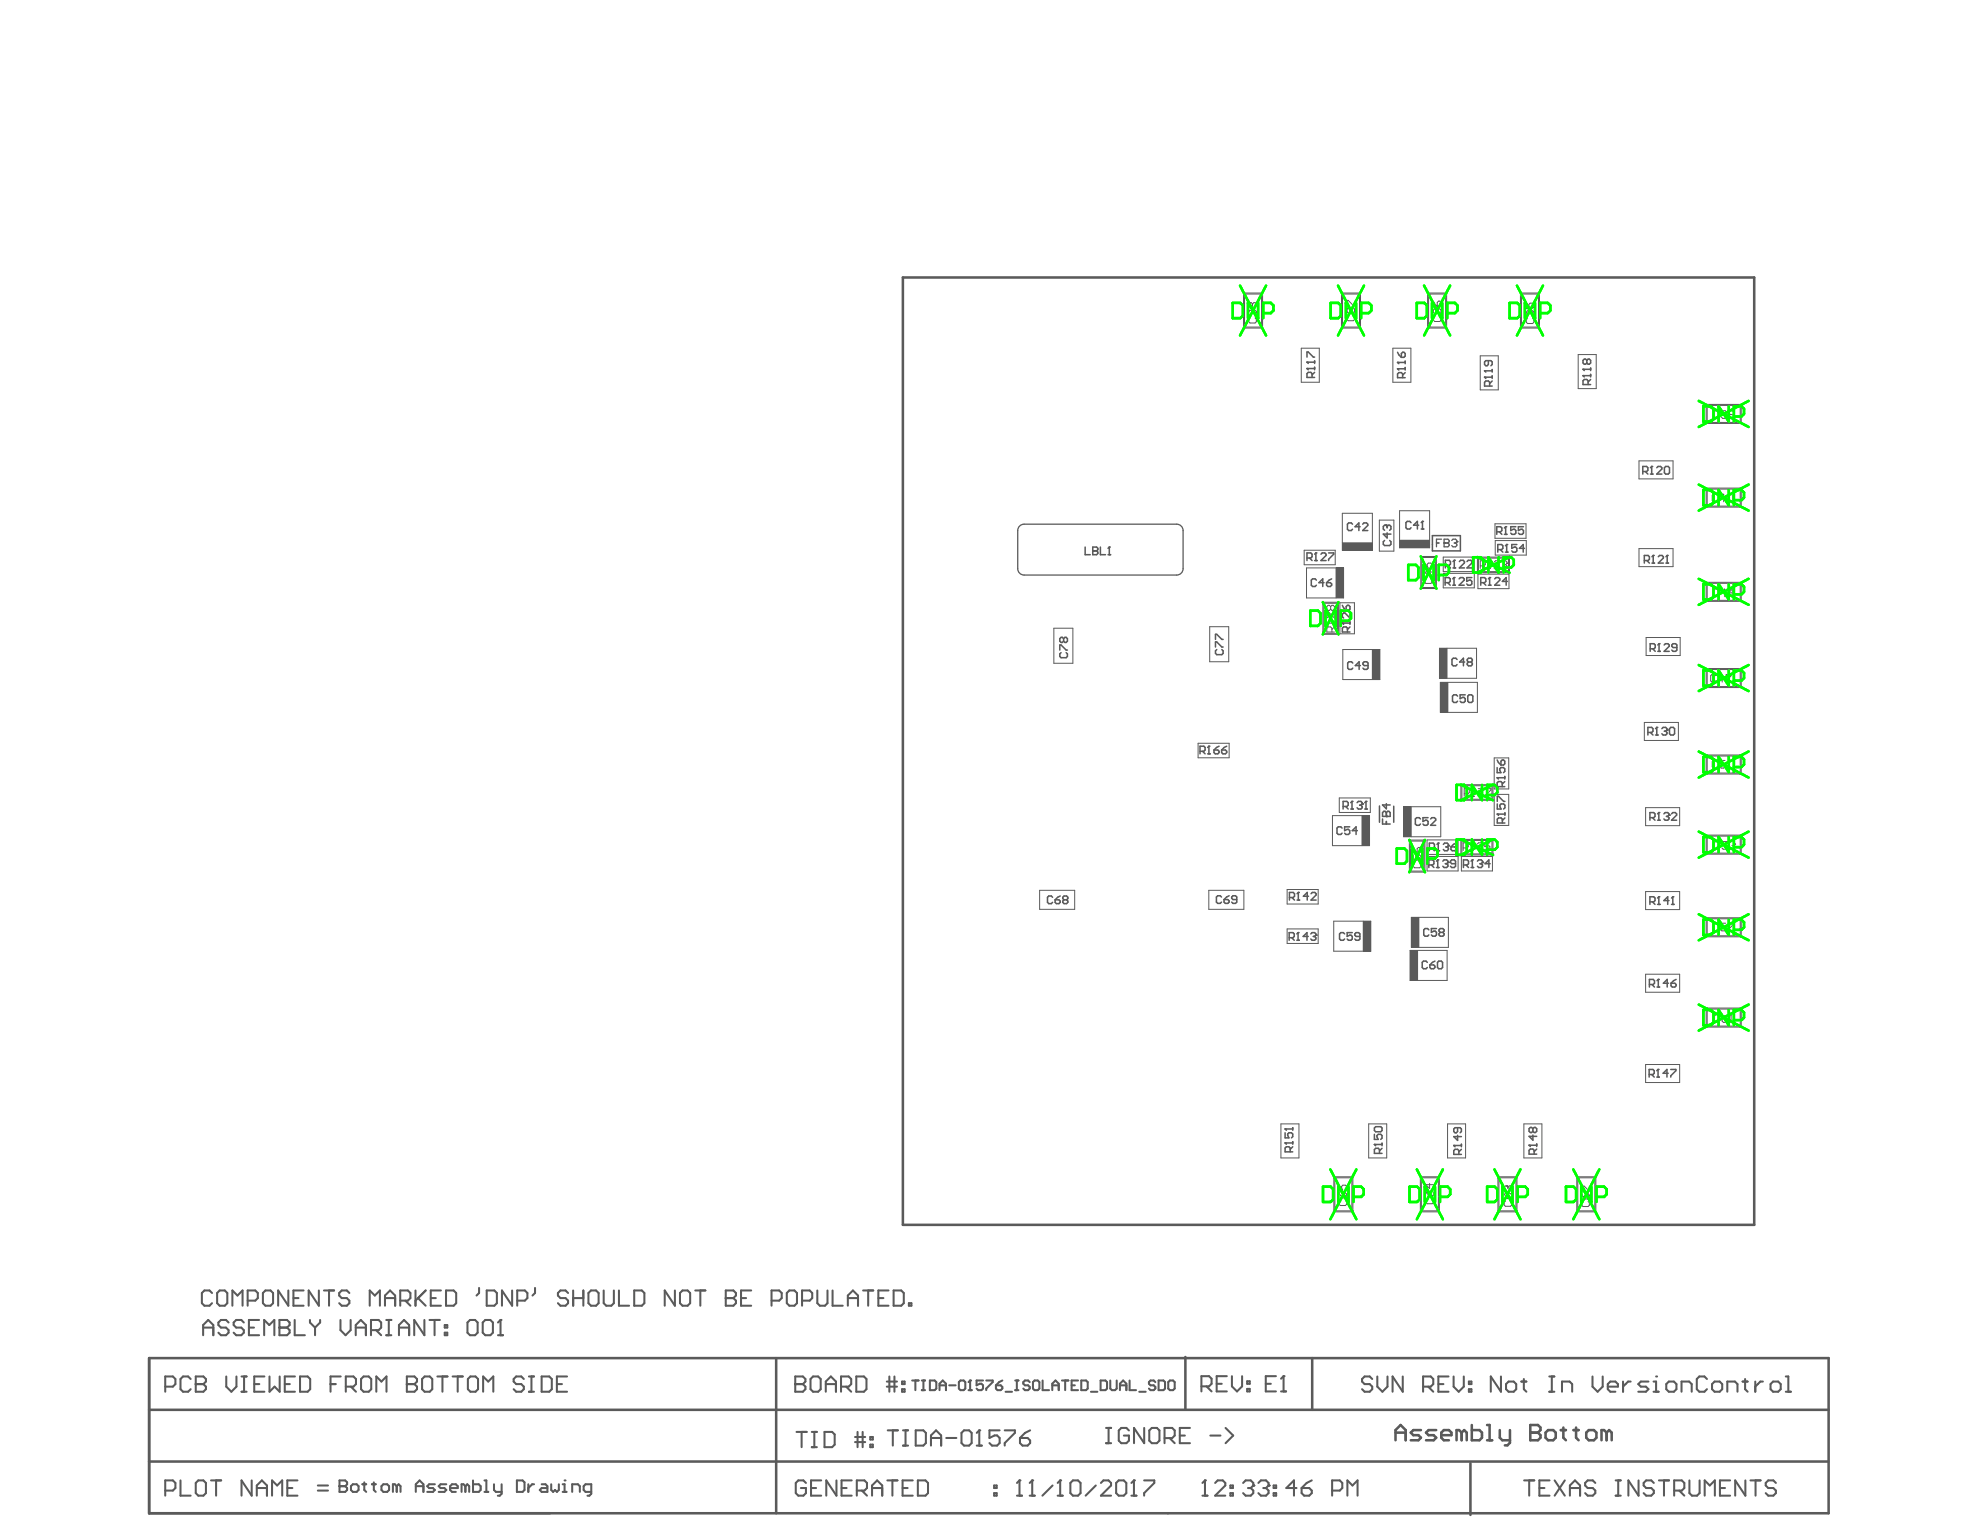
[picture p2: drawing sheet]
<svg xmlns="http://www.w3.org/2000/svg" width="279mm" height="216mm" viewBox="0 0 279 216" stroke-linecap="round" stroke-linejoin="round" font-family="sans-serif">
<g fill="none" stroke="#0f0" stroke-width=".36">
<path d="M173.9 42.7h1.1l.4 .4v1.4l-.4 .4h-1.1zM175 40.3l3.7 7M177.5 42.7v2.2l-1.4-2.2v2.2M178.3 44.2h1l.4-.4v-.7l-.4-.4h-1v2.2M178.7 40.3l-3.7 7M187.8 42.7h1l.4 .4v1.4l-.4 .4h-1zM188.8 40.3l3.7 7M191.4 42.7v2.2l-1.5-2.2v2.2M192.1 44.2h1.1l.3-.4v-.7l-.3-.4h-1.1v2.2M192.5 40.3l-3.7 7M199.9 42.7h1.1l.4 .4v1.4l-.4 .4h-1.1zM201 40.3l3.6 7"/>
<path d="M203.5 42.7v2.2l-1.4-2.2v2.2M204.2 44.2h1.1l.4-.4v-.7l-.4-.4h-1.1v2.2M204.6 40.3l-3.6 7M213 42.7h1.1l.4 .4v1.4l-.4 .4h-1.1zM214.1 40.3l3.6 7M216.6 42.7v2.2l-1.4-2.2v2.2M217.3 44.2h1.1l.4-.4v-.7l-.4-.4h-1.1v2.2M217.7 40.3l-3.6 7M239.7 56.6l7 3.6M240.4 57.3h1l.4 .4v1.4l-.4 .4h-1zM243.9 57.3v2.2l-1.4-2.2v2.2M244.7 58.8h1l.4-.4v-.7l-.4-.4h-1v2.2"/>
<path d="M246.7 56.6l-7 3.6M198.7 79.7h1.1l.4 .4v1.4l-.4 .4h-1.1zM200.5 78.5l2.2 4.6M202.3 79.7v2.2l-1.4-2.2v2.2M202.7 78.5l-2.2 4.6M207.9 78.6h1l.4 .4v1.4l-.4 .4h-1zM208.5 78.6l4.5 2.2M211.5 78.6v2.2l-1.5-2.2v2.2M213 78.6l-4.5 2.2M239.7 68.4l7 3.7M240.4 69.1h1l.4 .4v1.4l-.4 .4h-1zM243.9 69.1v2.2l-1.4-2.2v2.2"/>
<path d="M244.7 70.6h1l.4-.4v-.7l-.4-.4h-1v2.2M246.7 68.4l-7 3.7M184.9 86.2h1.1l.3 .3v1.5l-.3 .3h-1.1zM186.7 85l2.2 4.5M188.5 86.2v2.1l-1.5-2.1v2.1M188.9 85l-2.2 4.5M189.2 87.6h1.1l.3-.4v-.7l-.3-.3h-1.1v2.1M203 81.1h1.1l.4-.3v-.7l-.4-.4h-1.1v2.2M212.2 80.1h1.1l.3-.4v-.7l-.3-.4h-1.1v2.2M239.7 81.7l7 3.6M239.7 93.8l7 3.7M240.4 82.4h1l.4 .4v1.4l-.4 .4h-1z"/>
<path d="M240.4 94.6h1l.4 .4v1.4l-.4 .4h-1zM243.9 82.4v2.2l-1.4-2.2v2.2M243.9 94.6v2.2l-1.4-2.2v2.2M244.7 83.9h1l.4-.4v-.7l-.4-.4h-1v2.2M244.7 96h1l.4-.3v-.7l-.4-.4h-1v2.2M246.7 81.7l-7 3.6M246.7 93.8l-7 3.7M197.1 119.7h1.1l.3 .4v1.4l-.3 .4h-1.1zM198.9 118.5l2.2 4.6M200.7 119.7v2.2l-1.4-2.2v2.2M201.1 118.5l-2.2 4.6M205.5 110.8h1.1l.4 .3v1.4l-.4 .4h-1.1z"/>
<path d="M205.5 118.5h1.1l.4 .3v1.5l-.4 .3h-1.1zM206.1 110.7l4.6 2.2M206.1 118.4l4.6 2.3M209.1 110.8v2.1l-1.4-2.1v2.1M209.1 118.5v2.1l-1.4-2.1v2.1M209.8 112.2h1.1l.4-.4v-.7l-.4-.3h-1.1v2.1M209.8 119.9h1.1l.4-.4v-.7l-.4-.3h-1.1v2.1M210.7 110.7l-4.6 2.2M210.7 118.4l-4.6 2.3M239.7 117.4l7 3.6M239.7 106l7 3.7M240.4 106.8h1l.4 .4v1.4l-.4 .4h-1z"/>
<path d="M240.4 118.1h1l.4 .4v1.4l-.4 .4h-1zM243.9 106.8v2.2l-1.4-2.2v2.2M243.9 118.1v2.2l-1.4-2.2v2.2M244.7 119.5h1l.4-.3v-.7l-.4-.4h-1v2.2M244.7 108.2h1l.4-.3v-.7l-.4-.4h-1v2.2M246.7 117.4l-7 3.6M246.7 106l-7 3.7M201.4 121.2h1.1l.3-.4v-.7l-.3-.4h-1.1v2.2M239.7 129l7 3.7M240.4 129.8h1l.4 .3v1.5l-.4 .3h-1zM243.9 129.8v2.1l-1.4-2.1v2.1M244.7 131.2h1l.4-.3v-.8l-.4-.3h-1v2.1"/>
<path d="M246.7 129l-7 3.7M239.7 141.8l7 3.6M240.4 142.5h1l.4 .4v1.4l-.4 .4h-1zM243.9 142.5v2.2l-1.4-2.2v2.2M244.7 143.9h1l.4-.3v-.7l-.4-.4h-1v2.2M246.7 141.8l-7 3.6M186.7 167.5h1.1l.3 .3v1.5l-.3 .3h-1.1zM187.7 165l3.7 7M190.3 167.5v2.1l-1.5-2.1v2.1M191 168.9h1.1l.3-.4v-.7l-.3-.3h-1.1v2.1M191.4 165l-3.7 7M198.9 167.5h1.1l.3 .3v1.5l-.3 .3h-1.1z"/>
<path d="M199.9 165l3.7 7M202.5 167.5v2.1l-1.4-2.1v2.1M203.2 168.9h1.1l.3-.4v-.7l-.3-.3h-1.1v2.1M203.6 165l-3.7 7M209.8 167.5h1.1l.4 .3v1.5l-.4 .3h-1.1zM210.9 165l3.7 7M213.4 167.5v2.1l-1.4-2.1v2.1M214.2 168.9h1l.4-.4v-.7l-.4-.3h-1v2.1M214.6 165l-3.7 7M221 167.5h1.1l.3 .3v1.5l-.3 .3h-1.1zM222 165l3.7 7M224.6 167.5v2.1l-1.5-2.1v2.1"/>
<path d="M225.3 168.9h1.1l.3-.4v-.7l-.3-.3h-1.1v2.1M225.7 165l-3.7 7"/>
</g>
<path d="M127.4 39.2h120.1v133.6h-120.1zM21 191.6v21.9h237v-21.9h-236.9v21.9M21 198.9h237M109.5 191.6v21.9M167.3 191.5v7.3M185.2 191.6v7.3M21 206.2h237M207.5 206.5v7.3" fill="none" stroke="#5a5a5a" stroke-width=".36"/>
<g fill="none" stroke="#5a5a5a" stroke-width=".14">
<path d="M175.5 41.4h.1l-.1 4.9zM175.5 46.2h2.7l-2.7 .1zM175.5 41.4h2.7l-2.7 .1zM178 41.4h.2l-.1 4.9zM183.6 49.1h2.6v4.8h-2.6zM189.3 41.4h.1v4.9zM189.3 46.2h2.7l-2.6 .1zM189.3 41.4h2.7l-2.6 .1zM191.9 41.4h.1l-.1 4.9zM196.5 49.1h2.6v4.8h-2.6zM201.5 41.4h.1l-.1 4.9zM201.5 46.2h2.6l-2.6 .1z"/>
<path d="M201.5 41.4h2.6l-2.6 .1zM204 41.4h.1v4.9zM208.9 50.2h2.5v4.8h-2.5zM214.6 41.4h.1l-.1 4.9zM214.6 46.2h2.6l-2.6 .1zM214.6 41.4h2.6l-2.6 .1zM217.1 41.4h.1v4.9zM222.7 50h2.5v4.8h-2.5zM240.8 59.6l4.9 .1-4.9 .1zM240.8 57.1h4.9l-4.9 .1zM240.8 57.1h.1l-.1 2.7zM245.6 57.1h.1l-.1 2.7z"/>
<path d="M184 77.6h4.4v2.1h-4.4zM189.4 72.4h4.3v5.3h-4.3zM189.4 76.6h4.3M194.6 73.4h2.1v4.4h-2.1zM197.5 72.1h4.2v5.2h-4.2zM197.5 76.2h4.2M200.5 78.5l.1 .1v4.4zM200.5 78.5l2.2 .1-2.1 .1zM202.6 78.5l.1 .1-.1 4.4zM203.7 78.6h4.3v2.1h-4.3zM208.5 78.6l.1 .1v2.1zM208.5 78.6l4.5 .1-4.4 .1z"/>
<path d="M211 73.9h4.3v2.1h-4.3zM211 76.3h4.4v2h-4.4zM212.9 78.6l.1 .1-.1 2.1zM231.3 65h4.8v2.6h-4.8zM231.3 77.4h4.8v2.6h-4.8zM240.8 71.4l4.9 .1-4.9 .1zM240.8 68.9h4.9l-4.9 .1zM240.8 68.9h.1l-.1 2.7zM245.6 68.9h.1l-.1 2.7zM148.7 88.6h2.7v5h-2.7zM170.7 88.4h2.7v5h-2.7zM184.4 80.1h5.2v4.3h-5.2z"/>
<path d="M186.7 89.4h2.2l-2.2 .1zM186.7 85l2.2 .1h-2.2zM186.7 85l.1 .1-.1 4.4zM188.5 80.1v4.3M188.7 85l.2 .1-.1 4.4zM189.1 85.1h2v4.3h-2zM189.5 91.7h5.2v4.2h-5.2zM193.7 91.7v4.2M200.5 82.9l2.2 .1h-2.1zM203.1 91.5h5.3v4.2h-5.3zM203.2 96.3h5.3v4.2h-5.3zM203.7 80.9h4.3v2.1h-4.3z"/>
<path d="M204.2 91.5v4.2M204.3 96.3v4.2M208.5 80.7h4.5l-4.4 .1zM208.6 81h4.3v2.1h-4.3zM232.3 90h4.8v2.5h-4.8zM240.8 96.9l4.9 .1h-4.9zM240.8 94.4h4.9l-4.9 .1zM240.8 84.7l4.9 .1-4.9 .1zM240.8 82.2h4.9l-4.9 .1zM240.8 94.4h.1l-.1 2.6zM240.8 82.2h.1l-.1 2.7zM245.6 94.4h.1l-.1 2.6z"/>
<path d="M245.6 82.2h.1l-.1 2.7zM169.1 104.9h4.3v2h-4.3zM188 115.1h5.3v4.2h-5.3zM189 112.6h4.4v2h-4.4zM192.2 115.1v4.2M198.1 113.8h5.2v4.3h-5.2zM198.9 118.6h.1l-.1 4.5zM198.9 118.6h2.2l-2.2 .1zM199.1 113.8v4.3M200.9 118.6h.2l-.1 4.5zM201.4 118.5h4.4v2.1h-4.4zM206.2 110.8h.1l-.1 2.1z"/>
<path d="M206.2 118.5h.1l-.1 2.1zM206.2 118.5h4.5l-4.5 .1zM206.2 112.8l4.5 .1h-4.5zM206.2 110.8h4.5l-4.5 .1zM210.6 110.8h.1l-.1 2.1zM210.6 118.5h.1l-.1 2.1zM210.8 106.9h2.1v4.4h-2.1zM210.8 112.1h2.1v4.4h-2.1zM232 101.9h4.8v2.6h-4.8zM232.2 114h4.8v2.5h-4.8zM240.8 117.9h4.9l-4.9 .1zM240.8 109.1l4.9 .1h-4.9z"/>
<path d="M240.8 106.6h4.9l-4.9 .1zM240.8 117.9h.1l-.1 2.6zM240.8 106.6h.1l-.1 2.6zM245.6 117.9h.1l-.1 2.6zM245.6 106.6h.1l-.1 2.6zM146.7 125.6h5v2.7h-5zM170.6 125.6h4.9v2.7h-4.9zM181.6 125.5h4.4v2.1h-4.4zM181.6 131.1h4.4v2h-4.4zM188.2 130h5.2v4.2h-5.2zM192.4 130v4.2M198.9 122.9l2.2 .1-2.2 .1z"/>
<path d="M199 134.1h5.2v4.3h-5.2zM199.2 129.4h5.2v4.3h-5.2zM200 134.1v4.3M200.2 129.4v4.3M201.4 120.9h4.4v2h-4.4zM206.2 120.5l4.5 .1h-4.5zM206.2 120.9h4.4v2h-4.4zM232.2 125.8h4.8v2.6h-4.8zM232.2 137.5h4.8v2.5h-4.8zM240.8 132.1h4.9l-4.9 .1zM240.8 129.5l4.9 .1h-4.9zM240.8 120.4l4.9 .1h-4.9z"/>
<path d="M240.8 129.5l.1 .1-.1 2.6zM245.6 129.5l.1 .1-.1 2.6zM180.8 158.6h2.5v4.8h-2.5zM193.1 158.6h2.6v4.8h-2.6zM204.3 158.6h2.5v4.8h-2.5zM215 158.6h2.6v4.8h-2.6zM232.2 150.2h4.8v2.6h-4.8zM240.8 144.8l4.9 .1h-4.9zM240.8 142.3h4.9l-4.9 .1zM240.8 142.3h.1l-.1 2.6zM245.6 142.3h.1l-.1 2.6zM188.2 166.1h.2l-.1 4.9z"/>
<path d="M188.2 170.9h2.7l-2.6 .1zM188.2 166.1h2.7l-2.6 .1zM190.8 166.1h.1v4.8l-.1 .1v-.1M190.8 166.1v4.8M200.4 166.1h.2l-.1 4.9zM200.4 170.9h2.7l-2.6 .1zM200.4 166.1h2.7l-2.6 .1zM203 166.1h.1l-.1 4.9zM211.4 166.1h.1l-.1 4.9zM211.4 170.9h2.7l-2.7 .1zM211.4 166.1h2.7l-2.7 .1zM213.9 166.1h.2l-.1 4.9z"/>
<path d="M222.5 166.1h.1v4.9zM222.5 170.9h2.7l-2.6 .1zM222.5 166.1h2.7l-2.6 .1zM225.1 166.1h.1l-.1 4.9z"/>
</g>
<path d="M202.1 75.6h4v2.1h-4zM194.7 113.7v2.3M196.7 113.8v2.2" fill="none" stroke="#5a5a5a" stroke-width=".22"/>
<path d="M143.6 74.9v5.3M144.5 74h21.5M166.9 74.9v5.3M144.5 81.1h21.5" fill="none" stroke="#5a5a5a" stroke-width=".18"/>
<g fill="#5a5a5a">
<path d="M199.2 129.4h1v4.3h-1z" fill-rule="evenodd"/>
<path d="M198.1 113.8h1v4.3h-1z" fill-rule="evenodd"/>
<path d="M192.4 130h1v4.2h-1z" fill-rule="evenodd"/>
<path d="M192.2 115.1h1.1v4.2h-1.1z" fill-rule="evenodd"/>
<path d="M193.7 91.7h1v4.2h-1z" fill-rule="evenodd"/>
<path d="M199 134.1h1v4.3h-1z" fill-rule="evenodd"/>
<path d="M197.5 76.2h4.2v1.1h-4.2z" fill-rule="evenodd"/>
<path d="M203.1 91.5h1.1v4.2h-1.1z" fill-rule="evenodd"/>
<path d="M188.5 80.1h1.1v4.3h-1.1z" fill-rule="evenodd"/>
<path d="M203.2 96.3h1.1v4.2h-1.1z" fill-rule="evenodd"/>
<path d="M189.4 76.6h4.3v1.1h-4.3z" fill-rule="evenodd"/>
</g>
<g fill="none" stroke="#5a5a5a" stroke-width=".29">
<path d="M66 186.6l.3-.3h.7l.4 .3v1.5l-.4 .3h-.7l-.3-.3zM68.1 186.6l.4-.3h.7l.4 .3v1.5l-.4 .3h-.7l-.4-.3zM70.3 188.4h.7M70.6 186.3h.1M70.6 186.3v2.1M70.6 186.3l-.3 .3M112.2 195.3h.1M112.2 194.2h1.1l.4 .4v.4l-.4 .3 .4 .4v.3l-.4 .4h-1.1zM112.2 195.3h1.1M114.4 194.6l.3-.4h.7l.4 .4v1.4l-.4 .4h-.7l-.3-.4zM116.5 195.3h1.5M116.5 196.4v-1.4l.7-.8 .8 .8v1.4"/>
<path d="M118.7 195.7h1.1l.3-.4v-.7l-.3-.4h-1.1v2.2M119.4 195.7l.7 .7M120.8 194.2h1.1l.4 .4v1.4l-.4 .4h-1.1zM125.1 195h1.5M125.1 195.7h1.5M125.5 194.2v2.2M126.2 194.2v2.2M127.3 196h.4v.4h-.4zM127.3 195h.4v.3h-.4zM128.7 194.8h.9M129.2 194.8v1.4M130.1 194.8h.4"/>
<path d="M130.1 196.2h.4M130.3 194.8v1.4M131.2 194.8h.7l.2 .2v.9l-.2 .3h-.7zM132.6 196.2v-.9l.4-.5 .5 .5v.9M132.6 195.5h.9M133.9 195.5h1M135.3 195l.2-.2h.5l.2 .2v.9l-.2 .3h-.5l-.2-.3zM136.7 196.2h.4M136.9 194.8h.1M136.9 194.8v1.4M136.9 194.8l-.2 .2M138.7 194.8h-.9v.7l.5-.2h.2l.2 .2v.4l-.2 .3h-.5l-.2-.3"/>
<path d="M139.2 194.8h.9v.2l-.9 .9v.3M140.5 195.5h.7l.2 .2v.2l-.2 .3h-.4l-.3-.3zM141.4 194.8l-.4 .2-.5 .5M141.9 196.4h.9M143.3 194.8h.4M143.3 196.2h.4M143.5 194.8v1.4M145.3 195l-.2-.2h-.5l-.2 .2v.3l.2 .2h.5l.2 .2v.2l-.2 .3h-.5l-.2-.3M145.8 195l.2-.2h.4l.3 .2v.9l-.3 .3h-.4l-.2-.3zM147.1 194.8v1.4h.9M148.5 195.5h.9M148.5 196.2v-.9l.4-.5 .5 .5v.9"/>
<path d="M149.9 194.8h.9M150.3 194.8v1.4M151.2 195.5h.5M152.1 194.8h-.9v1.4h.9M152.6 194.8h.7l.2 .2v.9l-.2 .3h-.7zM153.9 196.4h1M155.3 194.8h.7l.2 .2v.9l-.2 .3h-.7zM156.7 194.8v1.1l.2 .3h.5l.2-.3v-1.1M158 196.2v-.9l.5-.5 .4 .5v.9M158 195.5h.9M159.4 194.8v1.4h.9M160.8 196.4h.9"/>
<path d="M163 195l-.2-.2h-.4l-.3 .2v.3l.3 .2h.4l.2 .2v.2l-.2 .3h-.4l-.3-.3M163.5 194.8h.7l.2 .2v.9l-.2 .3h-.7zM164.9 195l.2-.2h.4l.3 .2v.9l-.3 .3h-.4l-.2-.3zM169.5 195.6h1.1l.4-.3v-.7l-.4-.4h-1.1v2.1M170.2 195.6l.8 .7M171.7 195.3h.7M173.1 194.2h-1.4v2.1h1.4M173.8 194.2v1.4l.8 .7 .7-.7v-1.4M176 196h.4v.3h-.4zM176 194.9h.4v.4h-.4zM178.6 195.3h.7M180 194.2h-1.4v2.1h1.4"/>
<path d="M180.8 196.3h.7M181.1 194.2h.1M181.1 194.2v2.1M181.1 194.2l-.3 .4M193.6 194.6l-.3-.4h-.7l-.4 .4v.4l.4 .3h.7l.3 .4v.3l-.3 .4h-.7l-.4-.4M194.4 194.2v1.5l.7 .7 .7-.7v-1.5M197.9 194.2v2.2l-1.4-2.2v2.2M200.8 195.7h1.1l.4-.4v-.7l-.4-.4h-1.1v2.2M201.5 195.7l.8 .7M203 195.3h.7M204.4 194.2h-1.4v2.2h1.4M205.1 194.2v1.5l.7 .7 .8-.7v-1.5"/>
<path d="M207.3 196h.3v.4h-.3zM207.3 195h.3v.3h-.3zM211.8 194.2v2.2l-1.4-2.2v2.2M212.5 195.3l.4-.3h.7l.4 .3v.7l-.4 .4h-.7l-.4-.4zM214.7 195h.7M215 194.6v1.4l.4 .4M218.6 196.4h.7M218.6 194.2h.7M219 194.2v2.2M220.4 196.4v-1.4h1.1l.4 .3v1.1M224.7 194.2v1.5l.7 .7 .8-.7v-1.5M226.9 195.7h1.4v-.4l-.3-.3h-.8l-.3 .3v.7l.3 .4h.8"/>
<path d="M229 195v1.4M230.1 195h-.4l-.7 .7M232.6 195h-1.1l-.3 .3 .3 .4h.8l.3 .3-.3 .4h-1.1M233.3 196.4h.8M233.3 195h.4v1.4M233.7 194.2h.1M235.5 195h.7l.4 .3v.7l-.4 .4h-.7l-.4-.4v-.7zM237.3 196.4v-1.4h1.1l.3 .3v1.1M240.9 194.6l-.4-.4h-.7l-.4 .4v1.4l.4 .4h.7l.4-.4M241.6 195.3l.3-.3h.8l.3 .3v.7l-.3 .4h-.8l-.3-.4zM243.7 196.4v-1.4h1.1l.4 .3v1.1M245.9 195h.7"/>
<path d="M246.3 194.6v1.4l.3 .4M247.7 195v1.4M248.8 195h-.4l-.7 .7M249.8 195.3l.4-.3h.7l.4 .3v.7l-.4 .4h-.7l-.4-.4zM252 196.4h.7M252 194.2h.4v2.2M23.3 210.3h1.1l.4-.3v-.7l-.4-.4h-1.1v2.2M25.5 208.9v2.2h1.4M27.6 209.3l.4-.4h.7l.4 .4v1.4l-.4 .4h-.7l-.4-.4zM29.8 208.9h1.4M30.5 208.9v2.2M35.5 208.9v2.2l-1.4-2.2v2.2"/>
<path d="M36.2 210h1.5M36.2 211.1v-1.5l.8-.7 .7 .7v1.5M38.4 211.1v-2.2l.7 .7 .7-.7v2.2M40.5 210h.8M42 208.9h-1.5v2.2h1.5M44.8 209.6h1.5M44.8 210.3h1.5M112.4 202.1h1.4M113.1 202.1v2.1M113.7 209.3l-.3-.4h-.7l-.4 .4v1.4l.4 .4h.7l.3-.4v-.7h-.7M114.4 210h.8M114.6 202.1h.7"/>
<path d="M114.6 204.2h.7M114.9 202.1v2.1M115.9 208.9h-1.5v2.2h1.5M116.3 202.1h1.1l.4 .3v1.5l-.4 .3h-1.1zM118 208.9v2.2l-1.4-2.2v2.2M118.8 210h.7M120.2 208.9h-1.4v2.2h1.4M120.7 202.8h1.4M120.7 203.5h1.4M120.9 210.3h1.1l.3-.3v-.7l-.3-.4h-1.1v2.2M121 202.1v2.1M121.6 210.3l.7 .8"/>
<path d="M121.7 202.1v2.1M122.8 203.9h.4v.3h-.4zM122.8 202.8h.4v.3h-.4zM123.1 210h1.4M123.1 211.1v-1.5l.7-.7 .7 .7v1.5M125.2 208.9h1.4M125.9 208.9v2.2M127.4 210h.7M128.8 208.9h-1.4v2.2h1.4M129.5 208.9h1.1l.4 .4v1.4l-.4 .4h-1.1zM140.3 210.7h.3v.4h-.3zM140.3 209.6h.3v.4h-.3z"/>
<path d="M143.5 211.1h.7M143.9 208.9h.1M143.9 208.9v2.2M143.9 208.9l-.4 .4M145.3 211.1h.7M145.7 208.9h.1M145.7 208.9v2.2M145.7 208.9l-.4 .4M148.5 209.6l-1.4 1.5M149.2 211.1h.8M149.6 208.9h.1M149.6 208.9v2.2"/>
<path d="M149.6 208.9l-.4 .4M151 209.3l.4-.4h.7l.4 .4v1.4l-.4 .4h-.7l-.4-.4zM154.6 209.6l-1.4 1.5M155.3 209.3l.4-.4h.7l.4 .4v.3l-1.5 1.5h1.5M156.1 201.5h.7M156.1 203.6h.7M156.4 201.5v2.1M157.5 209.3l.4-.4h.7l.3 .4v1.4l-.3 .4h-.7l-.4-.4zM159.3 201.9l-.4-.4h-.7l-.3 .4v1.4l.3 .3h.7l.4-.3v-.7h-.7M159.7 211.1h.7M160 208.9h.1M160 208.9v2.2"/>
<path d="M160 208.9l-.3 .4M161.4 208.9h1.5v.4l-1.5 1.4v.4M161.5 201.5v2.1l-1.5-2.1v2.1M162.2 201.9l.3-.4h.8l.3 .4v1.4l-.3 .3h-.8l-.3-.3zM164.3 202.9h1.1l.4-.3v-.7l-.4-.4h-1.1v2.1M165 202.9l.8 .7M166.5 202.6h.7M167.9 201.5h-1.4v2.1h1.4M169.7 211.1h.7M170 208.9h.1M170 208.9v2.2M170 208.9l-.3 .4"/>
<path d="M170.8 202.6h1.4M171.5 209.3l.3-.4h.7l.4 .4v.3l-1.4 1.5h1.4M172.9 201.5l1.1 1.1-1.1 1M173.6 210.7h.4v.4h-.4zM173.6 209.6h.4v.4h-.4zM175.4 209.3l.4-.4h.7l.4 .4v.3M176.1 210h.4M176.5 210l.4 .3v.4l-.4 .4h-.7l-.4-.4M176.9 209.6h.1M176.9 209.6l-.4 .4M177.6 209.3l.3-.4h.7l.4 .4v.3M178.3 210h.3"/>
<path d="M178.6 210l.4 .3v.4l-.4 .4h-.7l-.3-.4M179 209.6h.1M179 209.6l-.4 .4M179.7 210.7h.4v.4h-.4zM179.7 209.6h.4v.4h-.4zM183 210h-1.5l1.1-1.1v2.2M183.7 210h1l.4 .3v.4l-.4 .4h-.7l-.3-.4zM185.1 208.9l-.7 .4-.7 .7M188 210.3h1.1l.3-.3v-.7l-.3-.4h-1.1v2.2M190.1 211.1v-2.2l.7 .7 .8-.7v2.2"/>
</g>
<g fill="none" stroke="#5a5a5a" stroke-width=".22">
<path d="M184.4 52h.1M184.4 51.1h.1M184.4 50.4v-.7h.2l.7 .7h.2M184.4 52h1.1M184.4 52l.2 .2M184.4 51.1h1.1M184.4 51.1l.2 .2M185.1 53.3v-.6l-.1-.2h-.4l-.2 .2v.6h1.1M185.5 52.5l-.4 .4M185.5 50.9v.4M185.5 51.8v.4M197.2 52h.1"/>
<path d="M197.2 51.1h.1M197.2 52h1.1M197.2 52l.2 .2M197.2 51.1h1.1M197.2 51.1l.2 .2M197.2 49.7l.2 .4 .3 .3M197.9 53.3v-.5l-.2-.2h-.3l-.2 .2v.5h1.1M197.9 49.7h.2l.2 .2v.3l-.2 .2h-.4v-.5zM198.3 52.6l-.4 .3M198.3 51v.3M198.3 51.9v.3M209.5 53.2h.1"/>
<path d="M209.5 52.3h.1M209.5 53.2h1.1M209.5 53.2l.2 .2M209.5 52.3h1.1M209.5 52.3l.2 .2M210 50.9v.5l-.2 .2h-.1l-.2-.2v-.3l.2-.2h.7l.2 .2v.3l-.2 .2M210.2 54.5v-.6l-.2-.1h-.3l-.2 .1v.6h1.1M210.6 53.8l-.4 .3M210.6 52.1v.4M210.6 53v.4M223.4 53h.1M223.4 52.1h.1"/>
<path d="M223.4 53h1.1M223.4 53l.2 .2M223.4 52.1h1.1M223.4 52.1l.2 .2M223.9 50.9l-.2-.2h-.1l-.2 .2v.3l.2 .2h.1l.2-.2M223.9 50.9l.2-.2h.2l.2 .2v.3l-.2 .2h-.2l-.2-.2M223.9 50.9v.3M224.1 54.3v-.6l-.2-.2h-.3l-.2 .2v.6h1.1M224.5 53.5l-.4 .4M224.5 51.9v.4M224.5 52.8v.4M153.1 77.2v1.1h.7"/>
<path d="M154.2 77.7h.1M154.2 77.2h.5l.2 .2v.2l-.2 .1 .2 .2v.2l-.2 .2h-.5zM154.2 77.7h.5M155.3 77.2v1.1h.7M156.4 78.3h.3M156.5 77.2h.1M156.5 77.2v1.1M156.5 77.2l-.1 .2M184.4 78.7h.6l.1-.1v-.4l-.1-.2h-.6v1.1M184.8 78.7l.3 .4M185.5 79.1h.4M185.7 78h.1"/>
<path d="M185.7 78v1.1M185.7 78l-.2 .2M186.4 78.2l.2-.2h.3l.2 .2v.2l-.7 .7h.7M187.5 78h.7v.2l-.7 .7v.2M190.9 74l-.2-.2h-.4l-.2 .2v.7l.2 .2h.4l.2-.2M191.9 74.3h-.7l.6-.5v1.1M192.3 74l.2-.2h.3l.2 .2v.1l-.7 .8h.7M195.4 76.3l-.2 .1v.4l.2 .2h.7l.2-.2v-.4l-.2-.1M195.6 74.1h.1M195.6 74.1h-.2l-.2 .2v.4l.2 .1M195.6 74.1l.1 .2M195.7 74.3l.2-.2h.2l.2 .2v.4l-.2 .1"/>
<path d="M195.7 75.2v.7l-.5-.5h1.1M195.7 74.3v.2M199.1 73.8l-.2-.2h-.3l-.2 .2v.7l.2 .1h.3l.2-.1M200.2 74.1h-.7l.5-.5v1M200.5 74.6h.4M200.7 73.6h.1M200.7 73.6v1M200.7 73.6l-.2 .2M204 79.8h.5l.2-.2v-.4l-.2-.1h-.5v1M204.3 79.8l.4 .3M205.2 79.1h.1M205.2 79.1l-.2 .1"/>
<path d="M205.2 79.1v1M205.9 79.2l.2-.1h.4l.2 .1v.2l-.8 .7h.8M207 79.2l.2-.1h.3l.2 .1v.2l-.7 .7h.7M211.2 75h.5l.2-.1v-.4l-.2-.2h-.5v1.1M211.4 77.6h.5l.2-.2v-.4l-.2-.2h-.5v1.1M211.6 75l.3 .4M211.7 77.6l.4 .3M212.3 75.4h.3M212.4 77.9h.4M212.5 74.3h.1M212.5 74.3l-.2 .2M212.5 74.3v1.1"/>
<path d="M212.6 76.8h.1M212.6 76.8l-.2 .2M212.6 76.8v1.1M213.9 74.3h-.7v.6l.3-.2h.2l.2 .2v.3l-.2 .2h-.3l-.2-.2M214 76.8h-.7v.6l.4-.2h.2l.1 .2v.3l-.1 .2h-.4l-.2-.2M215 74.3h-.7v.6l.3-.2h.2l.2 .2v.3l-.2 .2h-.4l-.1-.2M215.1 77.4h-.7l.5-.6v1.1M231.8 66.5h.6l.1-.1v-.4l-.1-.2h-.6v1.1M232 79.1h.6l.1-.2v-.3l-.1-.2h-.6v1.1M232.2 66.5l.3 .4M232.4 79.1l.3 .4M232.9 66.9h.4"/>
<path d="M233.1 65.8h.1M233.1 65.8l-.2 .2M233.1 65.8v1.1M233.1 79.5h.4M233.3 78.4h.1M233.3 78.4l-.2 .2M233.3 78.4v1.1M233.8 66l.2-.2h.3l.2 .2v.2l-.7 .7h.7M234 78.6l.2-.2h.3l.2 .2v.1l-.7 .8h.7M234.9 66l.1-.2h.4l.2 .2v.7l-.2 .2h-.4l-.1-.2zM235.1 79.5h.3M235.3 78.4h.1"/>
<path d="M235.3 78.4v1.1M235.3 78.4l-.2 .2M149.5 91.7v-.7h.2l.7 .7h.2M149.7 92.1l-.2 .2v.3l.2 .2h.7l.2-.2v-.3l-.2-.2M150.1 90.1l-.2-.2h-.2l-.2 .2v.4l.2 .2h.2l.2-.2M150.1 90.1l.2-.2h.1l.2 .2v.4l-.2 .2h-.1l-.2-.2M150.1 90.1v.4M171.5 90.2v-.7h.2l.7 .7h.2M171.5 91.3v-.7h.2l.7 .7h.2M171.7 91.7l-.2 .1v.4l.2 .2h.7l.2-.2v-.4l-.2-.1M185.8 81.9l-.2-.2h-.4l-.2 .2v.7l.2 .2h.4l.2-.2M186.8 82.2h-.7l.6-.5v1.1"/>
<path d="M187.2 82.2h.5l.2 .2v.2l-.2 .2h-.3l-.2-.2zM187.9 81.7l-.3 .2-.4 .3M189.4 87.9h.1M189.4 87.9h1.1M189.4 87.9l.2 .2M189.4 85.4l.2 .4 .4 .3M190.1 89.2v-.6l-.1-.1h-.4l-.2 .1v.6h1.1M190.1 85.4h.2l.2 .2v.4l-.2 .1h-.3v-.5zM190.5 86.5v.7l-.7-.7h-.2l-.2 .2v.3l.2 .2M190.5 88.5l-.4 .3M190.5 87.7v.4M190.9 93.6l-.2-.2h-.3l-.2 .2v.7l.2 .2h.3l.2-.2"/>
<path d="M192 93.9h-.7l.5-.5v1.1M193 93.9h-.5l-.2-.2v-.1l.2-.2h.4l.1 .2v.7l-.1 .2h-.4l-.2-.2M203.9 82.2h.6l.1-.2v-.3l-.1-.2h-.6v1.1M204.3 82.2l.3 .4M205 82.6h.4M205 80.1h.4M205.2 81.5h.1M205.2 81.5l-.2 .2M205.2 81.5v1.1M205.6 93.1l-.2-.2h-.3l-.2 .2v.7l.2 .2h.3l.2-.2M205.7 98.2l-.2-.2h-.4l-.1 .2v.7l.1 .2h.4l.2-.2M205.9 81.7l.2-.2h.3l.2 .2v.2l-.7 .7h.7"/>
<path d="M206.7 93.4h-.7l.5-.5v1.1M206.8 98h-.8v.6l.6-.2 .2 .2v.3l-.2 .2h-.4l-.2-.2M207.1 98.2l.2-.2h.4l.1 .2v.7l-.1 .2h-.4l-.2-.2zM207.2 93.4l-.2-.2v-.1l.2-.2h.4l.2 .2v.1l-.2 .2M207.2 93.4l-.2 .2v.2l.2 .2h.4l.2-.2v-.2l-.2-.2M207.2 93.4h.4M207.7 81.5h-.7v.5l.3-.1h.2l.2 .1v.4l-.2 .2h-.3l-.2-.2M208.9 82.2h.6l.2-.2v-.3l-.2-.2h-.6v1.1M209.3 82.2l.4 .4M210 82.6h.4M210.2 81.5h.1M210.2 81.5v1.1"/>
<path d="M210.2 81.5l-.2 .2M210.9 81.7l.2-.2h.4l.1 .2v.2l-.7 .7h.7M212.7 82h-.7l.5-.5v1.1M232.9 91.6h.5l.2-.2v-.4l-.2-.2h-.5v1.1M233.2 91.6l.4 .3M233.9 91.9h.4M234.1 90.8h.1M234.1 90.8l-.2 .2M234.1 90.8v1.1M234.8 91l.2-.2h.4l.1 .2v.2l-.7 .7h.7M236.6 91.4h-.5l-.2-.2v-.2l.2-.2h.3l.2 .2v.7l-.2 .2h-.3l-.2-.2M169.3 106h.6l.2-.2v-.3l-.2-.2h-.6v1.1"/>
<path d="M169.7 106l.4 .4M170.4 106.4h.4M170.6 105.3h.1M170.6 105.3l-.2 .2M170.6 105.3v1.1M171.3 105.8h.5l.2 .2v.2l-.2 .2h-.3l-.2-.2zM172 105.3l-.3 .2-.4 .3M172.4 105.8h.5l.2 .2v.2l-.2 .2h-.3l-.2-.2zM173.1 105.3l-.4 .2-.3 .3M189.4 116.9l-.2-.2h-.4l-.1 .2v.7l.1 .2h.4l.2-.2M189.5 113.8h.6l.1-.2v-.3l-.1-.2h-.6v1.1M189.9 113.8l.3 .4"/>
<path d="M190.5 116.7h-.8v.5l.4-.2h.2l.2 .2v.4l-.2 .2h-.4l-.2-.2M190.6 114.2h.4M190.8 113.1h.1M190.8 113.1l-.2 .2M190.8 113.1v1.1M191.5 113.3l.2-.2h.3l.2 .2v.1M191.5 117.2h-.7l.6-.5v1.1M191.9 113.6h.1M192 113.6l.2 .2v.2l-.2 .2h-.3l-.2-.2M192.2 113.4h.1M192.2 113.4l-.2 .2M192.6 114.2h.3"/>
<path d="M192.8 113.1h.1M192.8 113.1v1.1M192.8 113.1l-.2 .2M195.1 114.7l.2-.2h.2l.1 .2 .2-.2h.2l.2 .2v.5h-1.1zM195.1 115.6v.7h1.1M195.6 115.2h.1M195.6 113.4v.7l-.5-.5h1.1M195.6 114.7v.5M195.6 115.9v.4M200.4 115.6l-.1-.2h-.4l-.2 .2v.7l.2 .2h.4l.1-.2M201.5 115.4h-.7v.5l.4-.2h.1l.2 .2v.4l-.2 .2h-.3l-.2-.2M201.7 119.7h.5l.2-.2v-.3l-.2-.2h-.5v1"/>
<path d="M201.9 115.6l.2-.2h.3l.2 .2v.1l-.7 .8h.7M202.1 119.7l.3 .3M203 119h.1M203 119l-.2 .2M203 119v1M203.7 119.2l.2-.2h.3l.2 .2v.1M204 119.5h.2M204.2 119.5l.2 .2v.2l-.2 .1h-.3l-.2-.1M204.4 119.3h.1M204.4 119.3l-.2 .2M204.7 119.5h.6l.2 .2v.2l-.2 .1h-.4l-.2-.1zM205.5 119l-.4 .2-.4 .3"/>
<path d="M211.3 109.7h.1M211.3 107.2l.1 .4 .4 .4M211.3 108.3v.7h.5l-.2-.3v-.2l.2-.2h.4l.1 .2v.4l-.1 .1M211.3 109.7h1M211.3 109.7l.1 .2M211.3 114.9h.1M211.3 113.1v-.7h.2l.7 .7h.2M211.3 113.4v.8h.5l-.2-.4v-.2l.2-.2h.4l.2 .2v.4l-.2 .2M211.3 114.9h1.1M211.3 114.9l.2 .2M211.8 107.4l.2-.2h.2l.1 .2v.4l-.1 .2h-.4zM212 111v-.5l-.2-.2h-.4l-.1 .2v.5h1"/>
<path d="M212 116.1v-.5l-.2-.2h-.3l-.2 .2v.5h1.1M212.3 110.3l-.3 .3M212.3 109.6v.3M212.4 115.4l-.4 .4M212.4 114.7v.4M232.5 103.4h.6l.2-.2v-.4l-.2-.2h-.6v1.1M232.8 115.4h.6l.1-.2v-.4l-.1-.1h-.6v1M232.9 103.4l.4 .3M233.2 115.4l.3 .3M233.6 103.7h.4M233.8 102.6h.1M233.8 102.6l-.2 .2"/>
<path d="M233.8 102.6v1.1M233.9 115.7h.4M234.1 114.7h.1M234.1 114.7v1M234.1 114.7l-.2 .1M234.5 102.8l.2-.2h.3l.2 .2v.2M234.8 114.8l.2-.1h.3l.2 .1v.2M234.9 103.2h.1M235 103.2l.2 .2v.1l-.2 .2h-.3l-.2-.2M235.2 115.2h.1M235.2 103h.1M235.2 103l-.2 .2"/>
<path d="M235.3 115.2l.2 .2v.2l-.2 .1h-.3l-.2-.1M235.5 115h.1M235.5 115l-.2 .2M235.6 102.8l.2-.2h.3l.2 .2v.7l-.2 .2h-.3l-.2-.2zM235.9 114.8l.2-.1h.3l.2 .1v.2l-.7 .7h.7M148.5 126.6l-.1-.2h-.4l-.2 .2v.7l.2 .2h.4l.1-.2M148.9 127h.5l.2 .2v.1l-.2 .2h-.3l-.2-.2zM149.6 126.4l-.4 .2-.3 .4M150.1 127l-.1-.2v-.2l.1-.2h.4l.2 .2v.2l-.2 .2M150.1 127l-.1 .2v.1l.1 .2h.4l.2-.2v-.1l-.2-.2M150.1 127h.4M172.4 126.6l-.2-.2h-.4l-.2 .2v.7l.2 .2h.4l.2-.2"/>
<path d="M172.7 126.9h.6l.1 .2v.2l-.1 .2h-.4l-.2-.2zM173.4 126.4l-.3 .2-.4 .3M174.5 126.9h-.5l-.2-.1v-.2l.2-.2h.3l.2 .2v.7l-.2 .2h-.3l-.2-.2M181.9 132.3h.6l.1-.2v-.3l-.1-.2h-.6v1.1M182 126.7h.5l.2-.2v-.4l-.2-.2h-.5v1.1M182.3 132.3l.3 .4M182.3 126.7l.4 .3M183 132.7h.4M183 127h.4M183.2 131.6h.1M183.2 131.6l-.2 .2M183.2 131.6v1.1"/>
<path d="M183.2 125.9h.1M183.2 125.9l-.2 .2M183.2 125.9v1.1M184.6 132.1h-.7l.5-.5v1.1M184.6 126.5h-.7l.6-.6v1.1M185 131.8l.1-.2h.4l.2 .2v.2M185 126.1l.2-.2h.3l.2 .2v.2l-.7 .7h.7M185.3 132.1h.2M185.5 132.1l.2 .2v.2l-.2 .2h-.4l-.1-.2M185.7 132h.1M185.7 132l-.2 .1M189.7 131.8l-.1-.2h-.4l-.2 .2v.7l.2 .2h.4l.1-.2"/>
<path d="M190.8 131.6h-.7v.5l.4-.1h.1l.2 .1v.4l-.2 .2h-.3l-.2-.2M191.9 132.1h-.5l-.2-.1v-.2l.2-.2h.3l.2 .2v.7l-.2 .2h-.3l-.2-.2M201.4 135.8l-.2-.2h-.3l-.2 .2v.7l.2 .2h.3l.2-.2M201.6 131.2l-.2-.2h-.3l-.2 .2v.7l.2 .2h.3l.2-.2M201.6 122.1h.6l.1-.2v-.4l-.1-.2h-.6v1.1M201.8 136.2h.5l.2 .1v.2l-.2 .2h-.4l-.1-.2zM202 122.1l.3 .3M202.5 135.6l-.4 .2-.3 .4M202.7 131h-.7v.6l.3-.2h.2l.2 .2v.3l-.2 .2h-.3l-.2-.2M202.7 122.4h.4M202.8 120h.3M202.8 135.8l.2-.2h.4l.2 .2v.7l-.2 .2h-.4l-.2-.2z"/>
<path d="M202.9 121.3h.1M202.9 121.3l-.2 .2M202.9 121.3v1.1M203.2 131.6l-.1-.2v-.2l.1-.2h.4l.2 .2v.2l-.2 .2M203.2 131.6l-.1 .1v.2l.1 .2h.4l.2-.2v-.2l-.2-.1M203.2 131.6h.4M203.6 121.5l.2-.2h.3l.2 .2v.2M204 121.9h.1M204.1 121.9l.2 .2v.1l-.2 .2h-.3l-.2-.2M204.3 121.7h.1M204.3 121.7l-.2 .2M205.4 121.9h-.5l-.2-.2v-.2l.2-.2h.3l.2 .2v.7l-.2 .2h-.3l-.2-.2"/>
<path d="M206.5 122.1h.5l.2-.2v-.4l-.2-.2h-.5v1.1M206.9 122.1l.3 .3M207.6 122.4h.3M207.8 121.3h.1M207.8 121.3l-.2 .2M207.8 121.3v1.1M208.5 121.5l.2-.2h.3l.2 .2v.2M208.8 121.9h.2M209 121.9l.2 .2v.1l-.2 .2h-.3l-.2-.2M209.2 121.7h.1M209.2 121.7l-.2 .2M210.3 121.9h-.7l.5-.6v1.1"/>
<path d="M232.7 138.9h.6l.2-.2v-.3l-.2-.2h-.6v1.1M232.8 127.3h.6l.1-.2v-.4l-.1-.2h-.6v1.1M233.1 138.9l.4 .4M233.2 127.3l.3 .3M233.8 139.3h.4M233.9 127.6h.4M234 138.2h.1M234 138.2l-.2 .2M234 138.2v1.1M234.1 126.5h.1M234.1 126.5l-.2 .2M234.1 126.5v1.1"/>
<path d="M235.4 138.7h-.7l.6-.5v1.1M235.5 127.1h-.7l.5-.6v1.1M235.8 138.7h.5l.2 .2v.2l-.2 .2h-.3l-.2-.2zM235.9 127.6h.3M236.1 126.5h.1M236.1 126.5v1.1M236.1 126.5l-.2 .2M236.5 138.2l-.3 .2-.4 .3M181.3 159.3h.1M181.3 159.8v.8h.6l-.2-.6 .2-.2h.3l.2 .2v.4l-.2 .2M181.3 159.3h1.1M181.3 159.3l.2 .2"/>
<path d="M182.4 159.1v.4M193.9 159.2l.2-.2h.7l.2 .2v.3l-.2 .2h-.7l-.2-.2zM205.7 159.1v.6l-.2 .1h-.2l-.2-.1v-.4l.2-.2h.7l.2 .2v.4l-.2 .1M216.3 159.3l-.2-.2h-.2l-.1 .2v.3l.1 .2h.2l.2-.2M216.3 159.3l.2-.2h.2l.1 .2v.3l-.1 .2h-.2l-.2-.2M216.3 159.3v.3M232.7 151.6h.6l.1-.1v-.4l-.1-.2h-.6v1.1M233.1 151.6l.3 .4M233.8 152h.3M234 150.9h.1M234 150.9l-.2 .2M234 150.9v1.1"/>
<path d="M235.4 151.5h-.7l.5-.6v1.1M235.8 150.9h.7v.2l-.7 .7v.2M181.3 161.3h.1M181.3 161.3h1.1M181.3 161.3l.2 .2M182.1 162.5v-.5l-.2-.2h-.4l-.2 .2v.5h1.1M182.4 161.8l-.3 .4M182.4 161.1v.4M193.9 161.5h.1M193.9 160.1v.7h.6l-.2-.4v-.2l.2-.1h.3l.2 .1v.4l-.2 .2M193.9 161.5h1.1M193.9 161.5l.2 .2"/>
<path d="M194.7 162.8v-.6l-.2-.2h-.4l-.2 .2v.6h1.1M195 162l-.3 .4M195 161.3v.4M205.1 161.6h.1M205.1 161.6h1.1M205.1 161.6l.2 .2M205.7 160.2v.7l-.6-.5h1.1M205.9 162.9v-.5l-.2-.2h-.4l-.2 .2v.5h1.1M206.2 162.2l-.3 .3M206.2 161.5v.3M215.8 161.6h.1M215.8 161.6h1"/>
<path d="M215.8 161.6l.1 .2M216.3 160.2v.7l-.5-.5h1M216.5 162.9v-.6l-.2-.2h-.4l-.1 .2v.6h1M216.8 162.1l-.3 .4M216.8 161.4v.4"/>
</g>
<g fill="none" stroke="#5a5a5a" stroke-width=".14">
<path d="M176.4 44.9l-.2 .1v.4l.2 .2h.7l.2-.2v-.4l-.2-.1M176.6 43.8h.1M176.6 43.8h-.2l-.2 .2v.3l.2 .2M176.6 43.8l.1 .2M176.7 42.9l-.1-.2h-.2l-.2 .2v.3l.2 .2h.2l.1-.2M176.7 42.9l.2-.2h.2l.2 .2v.3l-.2 .2h-.2l-.2-.2M176.7 44l.2-.2h.2l.2 .2v.3l-.2 .2M176.7 42.9v.3M176.7 44v.1M190.1 43.1v-.7h.1l.8 .7h.1M190.2 44.5l-.1 .2v.4l.1 .2h.8l.1-.2v-.4l-.1-.2M190.4 43.5h.1"/>
<path d="M190.4 43.5h-.2l-.1 .1v.4l.1 .2M190.4 43.5l.2 .1M190.6 43.6l.2-.1h.2l.1 .1v.4l-.1 .2M190.6 43.6v.2M202.3 42.5l.2 .4 .3 .3M202.5 44.6l-.2 .2v.4l.2 .2h.7l.1-.2v-.4l-.1-.2M202.6 43.6h.1M202.6 43.6h-.1l-.2 .2v.3l.2 .2M202.6 43.6l.2 .2M202.8 42.7l.2-.2h.2l.1 .2v.3l-.1 .2h-.4zM202.8 43.8l.2-.2h.2l.1 .2v.3l-.1 .2M202.8 43.8v.1"/>
<path d="M215.4 42.8v.7h.5l-.2-.4v-.1l.2-.2h.4l.2 .2v.3l-.2 .2M215.6 44.9l-.2 .2v.4l.2 .2h.7l.2-.2v-.4l-.2-.2M215.7 43.9h.1M215.7 43.9h-.1l-.2 .1v.4l.2 .2M215.7 43.9l.2 .1M215.9 44l.2-.1h.2l.2 .1v.4l-.2 .2M215.9 44v.2M242.5 58.1l-.1-.1h-.4l-.2 .1v.8l.2 .1h.4l.1-.1M242.9 58.1l.2-.1h.3l.2 .1v.2M243.3 58.5h.1M243.4 58.5l.2 .2v.2l-.2 .1h-.3l-.2-.1M243.6 58.3h.1"/>
<path d="M243.6 58.3l-.2 .2M244.7 58.5h-.5l-.2-.2v-.2l.2-.1h.3l.2 .1v.8l-.2 .1h-.3l-.2-.1M201 79.5v.7h.6l-.2-.4v-.2l.2-.1h.3l.2 .1v.4l-.2 .2M208.9 79.9h.5l.2-.2v-.4l-.2-.2h-.5v1.1M209.2 79.9l.4 .3M210.1 79.1h.1M210.1 79.1l-.1 .2M210.1 79.1v1.1M210.9 79.3l.1-.2h.4l.2 .2v.2l-.7 .7h.7M211.9 79.3l.2-.2h.4l.1 .2v.2M212.3 79.7h.2M212.5 79.7l.1 .2v.1l-.1 .2h-.4l-.2-.2"/>
<path d="M212.6 79.5h.1M212.6 79.5l-.1 .2M242.3 69.9l-.1-.2h-.4l-.2 .2v.7l.2 .2h.4l.1-.2M243.4 70.3h-.7l.5-.6v1.1M243.8 69.9l.1-.2h.4l.2 .2v.7l-.2 .2h-.4l-.1-.2zM187.2 87.9h.1M187.2 87.9h1.1M187.2 87.9l.2 .2M187.8 85.6l-.2-.2h-.2l-.2 .2v.4l.2 .1h.2l.2-.1M187.8 85.6l.1-.2h.2l.2 .2v.4l-.2 .1h-.2l-.1-.1M187.8 85.6v.4M187.9 89.2v-.6l-.1-.1h-.4l-.2 .1v.6h1.1"/>
<path d="M188.3 86.5v.7l-.7-.7h-.2l-.2 .2v.3l.2 .2M188.3 88.5l-.4 .3M188.3 87.7v.4M201.2 81.6l-.2 .2v.4l.2 .1h.7l.2-.1v-.4l-.2-.2M201.6 80.5v.8l-.6-.6h1.1M210 80.2h.3M242.1 95.4l-.2-.2h-.3l-.2 .2v.7l.2 .2h.3l.2-.2M242.5 83.3l-.2-.2h-.4l-.1 .2v.7l.1 .2h.4l.2-.2M243.2 95.7h-.7l.5-.5v1.1M243.6 95.2h.7v.2l-.7 .7v.2M243.6 83.7h-.8l.6-.6v1.1M244.6 83.7h-.7l.6-.6v1.1"/>
<path d="M199.4 119.6l.2 .3 .4 .4M200 119.8l.2-.2h.1l.2 .2v.3l-.2 .2h-.3zM206.5 119.7h.5l.2-.2v-.4l-.2-.2h-.5v1.1M206.6 112h.6l.1-.2v-.3l-.1-.2h-.6v1.1M206.8 119.7l.4 .3M207 112l.3 .4M207.7 112.4h.4M207.7 118.9h.1M207.7 118.9l-.2 .2M207.7 118.9v1.1M207.9 111.3h.1M207.9 111.3l-.2 .2"/>
<path d="M207.9 111.3v1.1M208.4 119.1l.2-.2h.4l.2 .2v.2M208.6 111.3h.7v.2l-.7 .7v.2M208.8 119.5h.2M209 119.5l.2 .2v.1l-.2 .2h-.4l-.2-.2M209.2 119.3h.1M209.2 119.3l-.2 .2M209.7 111.3h.7v.2l-.7 .7v.2M210.2 118.9h-.7v.6l.4-.2h.2l.1 .2v.3l-.1 .2h-.4l-.2-.2M242.3 107.5l-.1-.2h-.4l-.2 .2v.7l.2 .2h.4l.1-.2M242.6 118.9l-.2-.1h-.3l-.2 .1v.8l.2 .1h.3l.2-.1M243.4 107.3h-.7v.5l.4-.1h.1l.2 .1v.4l-.2 .2h-.3l-.2-.2"/>
<path d="M243.7 118.8h-.7v.5l.3-.2h.2l.2 .2v.4l-.2 .1h-.3l-.2-.1M243.8 108.4h.3M243.9 107.3h.1M243.9 107.3v1.1M243.9 107.3l-.1 .2M244.1 118.9l.1-.1h.4l.2 .1v.2M244.4 119.3h.2M244.6 119.3l.2 .2v.2l-.2 .1h-.4l-.1-.1M244.8 119.1h.1M244.8 119.1l-.2 .2M199.4 120.7v.7h.6l-.2-.4v-.2l.2-.1h.3l.2 .1v.4l-.2 .2M199.6 121.7l-.2 .2v.4l.2 .2h.7l.2-.2v-.4l-.2-.2"/>
<path d="M207.5 120h.4M242.4 130.5l-.1-.2h-.4l-.2 .2v.7l.2 .2h.4l.1-.2M243.5 130.3h-.7v.5l.4-.2h.1l.2 .2v.4l-.2 .2h-.3l-.2-.2M243.9 130.3h.7v.2l-.7 .7v.2M242.7 143.4l-.2-.2h-.4l-.2 .2v.7l.2 .2h.4l.2-.2M243 143.7h.6l.1 .2v.2l-.1 .2h-.4l-.2-.2zM243.7 143.2l-.3 .2-.4 .3M244.1 144.3h.4M244.3 143.2h.1M244.3 143.2v1.1M244.3 143.2l-.2 .2M189 167.2v.8h.5l-.2-.6 .2-.2h.4l.1 .2v.4l-.1 .2"/>
<path d="M189 168.3l.1 .4 .4 .3M189.1 169.4l-.1 .2v.3l.1 .2h.8l.1-.2v-.3l-.1-.2M189.5 168.5l.2-.2h.2l.1 .2v.4l-.1 .1h-.4zM201.2 168.1l.2 .3 .3 .4M201.4 169.1l-.2 .2v.4l.2 .2h.7l.2-.2v-.4l-.2-.2M201.7 168.2l.2-.1h.2l.2 .1v.4l-.2 .2h-.4zM201.7 167v.7l-.5-.5h1.1M212.3 168.4l.1 .4 .4 .3M212.4 169.5l-.1 .2v.3l.1 .2h.7l.2-.2v-.3l-.2-.2M212.6 167.3h.1M212.6 167.3h-.2l-.1 .2v.4l.1 .2M212.6 167.3l.2 .2"/>
<path d="M212.8 167.5l.2-.2h.1l.2 .2v.4l-.2 .2M212.8 168.6l.2-.2h.1l.2 .2v.4l-.2 .1h-.3zM212.8 167.5v.2M223.2 168.5l.2 .3 .3 .4M223.4 169.5l-.2 .2v.4l.2 .2h.7l.2-.2v-.4l-.2-.2M223.7 168.6l.2-.1h.2l.2 .1v.4l-.2 .2h-.4zM224.3 167.4v.7l-.7-.7h-.2l-.2 .2v.3l.2 .2"/>
</g>
<path d="M202.7 76.6h.4M203.4 76.1h-.7v1.1M203.8 76.6h.1M203.8 76.1h.5l.2 .2v.1l-.2 .2 .2 .2v.2l-.2 .2h-.5zM203.8 76.6h.5M204.9 76.3l.1-.2h.4l.2 .2v.1M205.2 76.6h.2M205.4 76.6l.2 .2v.2l-.2 .2h-.4l-.1-.2M205.6 76.4h.1M205.6 76.4l-.2 .2" fill="none" stroke="#5a5a5a" stroke-width=".18"/>
<g fill="none" stroke="#5a5a5a" stroke-width=".36">
<path d="M196.9 203.2v-1.4l.7-.7 .8 .7v1.4M196.9 202.2h1.5M200.5 201.8h-1.1l-.3 .4 .3 .3h.8l.3 .4-.3 .3h-1.1M202.7 201.8h-1.1l-.4 .4 .4 .3h.7l.4 .4-.4 .3h-1.1M203.4 202.5h1.4v-.3l-.3-.4h-.8l-.3 .4v.7l.3 .3h.8M206.3 202.2l-.4-.4h-.4v1.4M206.3 202.2v1M206.3 202.2l.3-.4 .4 .4v1M207.7 201.1v2.1h1.1l.3-.3v-.7l-.3-.4h-1.1M209.8 203.2h.8M209.8 201.1h.4v2.1M211.6 201.8v1.1l.4 .3h1.1"/>
<path d="M213.1 201.8v1.8l-.4 .4h-.3M215.9 201.1v2.1h1.1l.4-.3v-.4l-.4-.3h-1.1"/>
</g>
<circle cx="215.9" cy="202.2" r=".18" fill="#5a5a5a"/>
<path d="M215.9 201.1h1.1l.4 .3v.4l-.4 .4h-1.1M218.1 202.2l.4-.4h.7l.3 .4v.7l-.3 .3h-.7l-.4-.3zM220.2 201.8h.8M220.6 201.4v1.5l.4 .3M222 201.8h.8M222.4 201.4v1.5l.4 .3M224.2 201.8h.7l.4 .4v.7l-.4 .3h-.7l-.4-.3v-.7zM226.7 202.2l-.4-.4h-.3v1.4M226.7 202.2v1M226.7 202.2l.4-.4 .3 .4v1" fill="none" stroke="#5a5a5a" stroke-width=".36"/>
<g fill="none" stroke="#5a5a5a" stroke-width=".29">
<path d="M23.3 195.7h1.1l.4-.4v-.7l-.4-.4h-1.1v2.2M26.9 194.6l-.4-.4h-.7l-.3 .4v1.4l.3 .4h.7l.4-.4M27.6 195.3h.1M27.6 194.2h1.1l.4 .4v.4l-.4 .3 .4 .4v.3l-.4 .4h-1.1zM27.6 195.3h1.1M28.7 188.4v-1.4l.7-.7 .7 .7v1.4M28.7 187.3h1.4M29.9 182.5l-.3-.4h-.8l-.3 .4v1.4l.3 .4h.8l.3-.4M30.6 182.5l.4-.4h.7l.4 .4v1.4l-.4 .4h-.7l-.4-.4zM31.9 194.2v1.5l.7 .7 .8-.7v-1.5M32.3 186.6l-.4-.3h-.7l-.4 .3v.4l.4 .3h.7l.4 .4v.4l-.4 .3h-.7l-.4-.3M32.8 184.3v-2.2l.7 .7 .7-.7v2.2"/>
<path d="M34.1 194.2h.7M34.1 196.4h.7M34.4 186.6l-.4-.3h-.7l-.3 .3v.4l.3 .3h.7l.4 .4v.4l-.4 .3h-.7l-.3-.3M34.4 194.2v2.2M34.9 183.5h1.1l.4-.3v-.7l-.4-.4h-1.1v2.2M35.1 187.3h.7M35.9 195.3h.7M36.6 186.3h-1.5v2.1h1.5M37.1 182.5l.4-.4h.7l.3 .4v1.4l-.3 .4h-.7l-.4-.4zM37.3 188.4v-2.1l.7 .7 .7-.7v2.1M37.3 194.2h-1.4v2.2h1.4M38 194.2v2.2l.7-.7 .8 .7v-2.2"/>
<path d="M39.4 187.3h.1M39.4 186.3h1.1l.4 .3v.4l-.4 .3 .4 .4v.4l-.4 .3h-1.1zM39.4 187.3h1.1M40.2 195.3h.7M40.7 182.1v2.2l-1.4-2.2v2.2M41.4 183.2h.7M41.6 186.3v2.1h1.4M41.6 194.2h-1.4v2.2h1.4M42.3 194.2h1.1l.4 .4v1.4l-.4 .4h-1.1zM42.8 182.1h-1.4v2.2h1.4M43.7 186.3v.3l.8 .7M44.5 187.3v1.1"/>
<path d="M45 182.1v2.2l-1.4-2.2v2.2M45.2 186.3v.3l-.7 .7M45.7 182.1h1.4M46.4 182.1v2.2M46.6 195.3h.8M48 186.3v1.4l.8 .7 .7-.7v-1.4M48.1 194.2h-1.5v2.2M48.8 195.7h1.1l.3-.4v-.7l-.3-.4h-1.1v2.2M49.3 182.5l-.4-.4h-.7l-.3 .4v.3l.3 .4h.7l.4 .3v.4l-.4 .4h-.7l-.3-.4M49.5 195.7l.7 .7M50.2 188.4v-1.4l.7-.7 .7 .7v1.4M50.2 187.3h1.4"/>
<path d="M50.9 194.6l.4-.4h.7l.4 .4v1.4l-.4 .4h-.7l-.4-.4zM52.2 184.3v-2.2l.7 .7 .7-.7v2.2M52.4 187.7h1l.4-.4v-.7l-.4-.3h-1v2.1M53.1 187.7l.7 .7M53.1 196.4v-2.2l.7 .8 .7-.8v2.2M54.3 183.2h1.5M54.3 184.3v-1.5l.7-.7 .8 .7v1.5M54.5 186.3h.7M54.5 188.4h.7M54.9 186.3v2.1M56.3 187.3h1.4M56.3 188.4v-1.4l.7-.7 .7 .7v1.4"/>
<path d="M56.5 183.5h1.1l.3-.3v-.7l-.3-.4h-1.1v2.2M57.2 183.5l.7 .8M57.4 195.3h.1M57.4 194.2h1.1l.3 .4v.4l-.3 .3 .3 .4v.3l-.3 .4h-1.1zM57.4 195.3h1.1M58.6 182.1v2.2M59 183.2l1.1 1.1M59.6 194.6l.3-.4h.7l.4 .4v1.4l-.4 .4h-.7l-.3-.4zM59.9 186.3v2.1l-1.4-2.1v2.1M60.1 182.1l-1.5 1.4M60.6 186.3h1.4M60.8 183.2h.7"/>
<path d="M61.3 186.3v2.1M61.7 194.2h1.5M62.2 182.1h-1.4v2.2h1.4M62.4 194.2v2.2M62.8 187h.3v.3h-.3zM62.8 188.1h.3v.3h-.3zM62.9 182.1h1.1l.4 .4v1.4l-.4 .4h-1.1zM63.9 194.2h1.4M64.6 194.2v2.2M66 194.6l.4-.4h.7l.4 .4v1.4l-.4 .4h-.7l-.4-.4zM67.6 181.7v.8l-.4 .3M68.2 196.4v-2.2l.7 .8 .7-.8v2.2"/>
<path d="M68.7 182.1h1.1l.3 .4v1.4l-.3 .4h-1.1zM72.3 182.1v2.2l-1.5-2.2v2.2M73 183.5h1.1l.3-.3v-.7l-.3-.4h-1.1v2.2M73.9 194.6l-.3-.4h-.8l-.3 .4v.4l.3 .3h.8l.3 .4v.3l-.3 .4h-.8l-.3-.4M74.6 194.2h.8M74.6 196.4h.8M75 194.2v2.2M75.5 181.7v.8l-.4 .3M76.4 194.2h1.1l.4 .4v1.4l-.4 .4h-1.1zM78.6 195.3h.7M80 194.2h-1.4v2.2h1.4M80.2 182.5l-.4-.4h-.7l-.4 .4v.3l.4 .4h.7l.4 .3v.4l-.4 .4h-.7l-.4-.4"/>
<path d="M80.9 183.2h1.4M80.9 182.1v2.2M82.3 182.1v2.2M83 182.5l.4-.4h.7l.4 .4v1.4l-.4 .4h-.7l-.4-.4zM85.2 182.1v1.8l.3 .4h.8l.3-.4v-1.8M87.3 182.1v2.2h1.5M89.5 182.1h1.1l.3 .4v1.4l-.3 .4h-1.1zM95.2 182.1v2.2l-1.4-2.2v2.2M96 182.5l.3-.4h.7l.4 .4v1.4l-.4 .4h-.7l-.3-.4zM98.1 182.1h1.4M98.8 182.1v2.2M102.4 183.2h.1"/>
<path d="M102.4 182.1h1.1l.3 .4v.3l-.3 .4 .3 .3v.4l-.3 .4h-1.1zM102.4 183.2h1.1M104.6 183.2h.7M106 182.1h-1.4v2.2h1.4M108.9 183.5h1l.4-.3v-.7l-.4-.4h-1v2.2M111.4 182.1h.7l.4 .4v1.4l-.4 .4h-.7l-.4-.4v-1.4zM113.2 183.5h1.1l.3-.3v-.7l-.3-.4h-1.1v2.2M115.3 182.1v1.8l.4 .4h.7l.4-.4v-1.8M117.5 182.1v2.2h1.4M119.6 183.2h1.5M119.6 184.3v-1.5l.8-.7 .7 .7v1.5M121.8 182.1h1.4"/>
<path d="M122.5 182.1v2.2M123.9 183.2h.8M125.4 182.1h-1.5v2.2h1.5M126.1 182.1h1.1l.3 .4v1.4l-.3 .4h-1.1zM128.3 183.9h.3v.4h-.3zM47.9 209.7h.1M47.9 208.9h.8l.3 .3v.2l-.3 .3 .3 .3v.3l-.3 .2h-.8zM47.9 209.7h.8M49.8 209.4h.5l.3 .3v.6l-.3 .2h-.5l-.3-.2v-.6zM51.1 209.4h.6M51.4 209.2v1.1l.3 .2M52.5 209.4h.5"/>
<path d="M52.8 209.2v1.1l.2 .2M54.1 209.4h.5l.3 .3v.6l-.3 .2h-.5l-.3-.2v-.6zM56 209.7l-.3-.3h-.3v1.1M56 209.7v.8M56 209.7l.3-.3 .2 .3v.8M58.7 209.7h1M58.7 210.5v-1.1l.5-.5 .5 .5v1.1M61.4 209.4h-.8l-.3 .3 .3 .3h.5l.3 .3-.3 .2h-.8M63 209.4h-.8l-.3 .3 .3 .3h.5l.3 .3-.3 .2h-.8M63.5 210h1.1v-.3l-.3-.3h-.5l-.3 .3v.6l.3 .2h.5M65.7 209.7l-.3-.3h-.3v1.1M65.7 209.7v.8"/>
<path d="M65.7 209.7l.2-.3 .3 .3v.8M66.7 208.9v1.6h.9l.2-.2v-.6l-.2-.3h-.9M68.4 208.9h.2v1.6M68.4 210.5h.5M69.7 209.4v.9l.3 .2h.8M70.8 209.4v1.4l-.3 .3h-.3M72.9 208.9h.8l.3 .3v1.1l-.3 .2h-.8zM74.6 209.4v1.1M75.4 209.4h-.3l-.5 .6M76.4 209.4h.6l.2 .3v.8h-.8l-.2-.2 .2-.3h.8M77.8 209.4v.9l.3 .2 .2-.2 .3 .2 .3-.2v-.9M79.4 210.5h.5"/>
<path d="M79.4 209.4h.3v1.1M79.7 208.9h.1M80.7 210.5v-1.1h.9l.2 .3v.8M83.4 210.5h-.8l-.2-.2v-.6l.2-.3h.8v1.4l-.2 .3h-.3M125.3 201.8h1.4M126 201.8v2.2M127.4 201.8h.7M127.4 204h.7M127.8 201.8v2.2M129.2 201.8h1.1l.4 .4v1.4l-.4 .4h-1.1zM131.4 204v-1.4l.7-.8 .7 .8v1.4M131.4 202.9h1.4"/>
<path d="M133.5 202.9h1.5M136 201.8h.8l.3 .4v1.4l-.3 .4h-.8l-.3-.4v-1.4zM137.8 204h.7M138.2 201.8h.1M138.2 201.8v2.2M138.2 201.8l-.4 .4M141.1 201.8h-1.5v1.1l.7-.3h.4l.4 .3v.7l-.4 .4h-.7l-.4-.4M141.8 201.8h1.4v.4l-1.4 1.4v.4M143.9 202.9h1.1l.4 .4v.3l-.4 .4h-.7l-.4-.4zM145.4 201.8l-.8 .4-.7 .7M215.1 208.9h1.4M215.8 208.9v2.2"/>
<path d="M217.2 210h.7M218.7 208.9h-1.5v2.2h1.5M219.4 208.9l1.4 2.2M220.8 208.9l-1.4 2.2M221.5 210h1.5M221.5 211.1v-1.5l.7-.7 .8 .7v1.5M225.1 209.3l-.3-.4h-.8l-.3 .4v.3l.3 .4h.8l.3 .3v.4l-.3 .4h-.8l-.3-.4M228 208.9h.7M228 211.1h.7M228.3 208.9v2.2M231.2 208.9v2.2l-1.4-2.2v2.2M233.4 209.3l-.4-.4h-.7l-.4 .4v.3l.4 .4h.7l.4 .3v.4l-.4 .4h-.7l-.4-.4"/>
<path d="M234.1 208.9h1.4M234.8 208.9v2.2M236.2 210.3h1.1l.4-.3v-.7l-.4-.4h-1.1v2.2M237 210.3l.7 .8M238.4 208.9v1.8l.4 .4h.7l.3-.4v-1.8M240.5 211.1v-2.2l.8 .7 .7-.7v2.2M242.7 210h.7M244.1 208.9h-1.4v2.2h1.4M246.3 208.9v2.2l-1.4-2.2v2.2M247 208.9h1.4M247.7 208.9v2.2M250.6 209.3l-.4-.4h-.7l-.3 .4v.3l.3 .4h.7l.4 .3v.4l-.4 .4h-.7l-.3-.4"/>
</g>
<path d="M144.5 74a.9 .9 0 0 0-.9 .9M166 74a.9 .9 0 0 1 .9 .9M143.6 80.2a.9 .9 0 0 0 .9 .9M166.9 80.2a.9 .9 0 0 1-.9 .9" fill="none" stroke="#5a5a5a" stroke-width=".18"/>
<g fill="none" stroke="#0f0" stroke-width=".36">
<path d="M173.9 42.7h1.1l.4 .4v1.4l-.4 .4h-1.1zM175 40.3l3.7 7M177.5 42.7v2.2l-1.4-2.2v2.2M178.3 44.2h1l.4-.4v-.7l-.4-.4h-1v2.2M178.7 40.3l-3.7 7M187.8 42.7h1l.4 .4v1.4l-.4 .4h-1zM188.8 40.3l3.7 7M191.4 42.7v2.2l-1.5-2.2v2.2M192.1 44.2h1.1l.3-.4v-.7l-.3-.4h-1.1v2.2M192.5 40.3l-3.7 7M199.9 42.7h1.1l.4 .4v1.4l-.4 .4h-1.1zM201 40.3l3.6 7"/>
<path d="M203.5 42.7v2.2l-1.4-2.2v2.2M204.2 44.2h1.1l.4-.4v-.7l-.4-.4h-1.1v2.2M204.6 40.3l-3.6 7M213 42.7h1.1l.4 .4v1.4l-.4 .4h-1.1zM214.1 40.3l3.6 7M216.6 42.7v2.2l-1.4-2.2v2.2M217.3 44.2h1.1l.4-.4v-.7l-.4-.4h-1.1v2.2M217.7 40.3l-3.6 7M239.7 56.6l7 3.6M240.4 57.3h1l.4 .4v1.4l-.4 .4h-1zM243.9 57.3v2.2l-1.4-2.2v2.2M244.7 58.8h1l.4-.4v-.7l-.4-.4h-1v2.2"/>
<path d="M246.7 56.6l-7 3.6M198.7 79.7h1.1l.4 .4v1.4l-.4 .4h-1.1zM200.5 78.5l2.2 4.6M202.3 79.7v2.2l-1.4-2.2v2.2M202.7 78.5l-2.2 4.6M207.9 78.6h1l.4 .4v1.4l-.4 .4h-1zM208.5 78.6l4.5 2.2M211.5 78.6v2.2l-1.5-2.2v2.2M213 78.6l-4.5 2.2M239.7 68.4l7 3.7M240.4 69.1h1l.4 .4v1.4l-.4 .4h-1zM243.9 69.1v2.2l-1.4-2.2v2.2"/>
<path d="M244.7 70.6h1l.4-.4v-.7l-.4-.4h-1v2.2M246.7 68.4l-7 3.7M184.9 86.2h1.1l.3 .3v1.5l-.3 .3h-1.1zM186.7 85l2.2 4.5M188.5 86.2v2.1l-1.5-2.1v2.1M188.9 85l-2.2 4.5M189.2 87.6h1.1l.3-.4v-.7l-.3-.3h-1.1v2.1M203 81.1h1.1l.4-.3v-.7l-.4-.4h-1.1v2.2M212.2 80.1h1.1l.3-.4v-.7l-.3-.4h-1.1v2.2M239.7 81.7l7 3.6M239.7 93.8l7 3.7M240.4 82.4h1l.4 .4v1.4l-.4 .4h-1z"/>
<path d="M240.4 94.6h1l.4 .4v1.4l-.4 .4h-1zM243.9 82.4v2.2l-1.4-2.2v2.2M243.9 94.6v2.2l-1.4-2.2v2.2M244.7 83.9h1l.4-.4v-.7l-.4-.4h-1v2.2M244.7 96h1l.4-.3v-.7l-.4-.4h-1v2.2M246.7 81.7l-7 3.6M246.7 93.8l-7 3.7M197.1 119.7h1.1l.3 .4v1.4l-.3 .4h-1.1zM198.9 118.5l2.2 4.6M200.7 119.7v2.2l-1.4-2.2v2.2M201.1 118.5l-2.2 4.6M205.5 110.8h1.1l.4 .3v1.4l-.4 .4h-1.1z"/>
<path d="M205.5 118.5h1.1l.4 .3v1.5l-.4 .3h-1.1zM206.1 110.7l4.6 2.2M206.1 118.4l4.6 2.3M209.1 110.8v2.1l-1.4-2.1v2.1M209.1 118.5v2.1l-1.4-2.1v2.1M209.8 112.2h1.1l.4-.4v-.7l-.4-.3h-1.1v2.1M209.8 119.9h1.1l.4-.4v-.7l-.4-.3h-1.1v2.1M210.7 110.7l-4.6 2.2M210.7 118.4l-4.6 2.3M239.7 117.4l7 3.6M239.7 106l7 3.7M240.4 106.8h1l.4 .4v1.4l-.4 .4h-1z"/>
<path d="M240.4 118.1h1l.4 .4v1.4l-.4 .4h-1zM243.9 106.8v2.2l-1.4-2.2v2.2M243.9 118.1v2.2l-1.4-2.2v2.2M244.7 119.5h1l.4-.3v-.7l-.4-.4h-1v2.2M244.7 108.2h1l.4-.3v-.7l-.4-.4h-1v2.2M246.7 117.4l-7 3.6M246.7 106l-7 3.7M201.4 121.2h1.1l.3-.4v-.7l-.3-.4h-1.1v2.2M239.7 129l7 3.7M240.4 129.8h1l.4 .3v1.5l-.4 .3h-1zM243.9 129.8v2.1l-1.4-2.1v2.1M244.7 131.2h1l.4-.3v-.8l-.4-.3h-1v2.1"/>
<path d="M246.7 129l-7 3.7M239.7 141.8l7 3.6M240.4 142.5h1l.4 .4v1.4l-.4 .4h-1zM243.9 142.5v2.2l-1.4-2.2v2.2M244.7 143.9h1l.4-.3v-.7l-.4-.4h-1v2.2M246.7 141.8l-7 3.6M186.7 167.5h1.1l.3 .3v1.5l-.3 .3h-1.1zM187.7 165l3.7 7M190.3 167.5v2.1l-1.5-2.1v2.1M191 168.9h1.1l.3-.4v-.7l-.3-.3h-1.1v2.1M191.4 165l-3.7 7M198.9 167.5h1.1l.3 .3v1.5l-.3 .3h-1.1z"/>
<path d="M199.9 165l3.7 7M202.5 167.5v2.1l-1.4-2.1v2.1M203.2 168.9h1.1l.3-.4v-.7l-.3-.3h-1.1v2.1M203.6 165l-3.7 7M209.8 167.5h1.1l.4 .3v1.5l-.4 .3h-1.1zM210.9 165l3.7 7M213.4 167.5v2.1l-1.4-2.1v2.1M214.2 168.9h1l.4-.4v-.7l-.4-.3h-1v2.1M214.6 165l-3.7 7M221 167.5h1.1l.3 .3v1.5l-.3 .3h-1.1zM222 165l3.7 7M224.6 167.5v2.1l-1.5-2.1v2.1"/>
<path d="M225.3 168.9h1.1l.3-.4v-.7l-.3-.3h-1.1v2.1M225.7 165l-3.7 7"/>
</g>
</svg>
